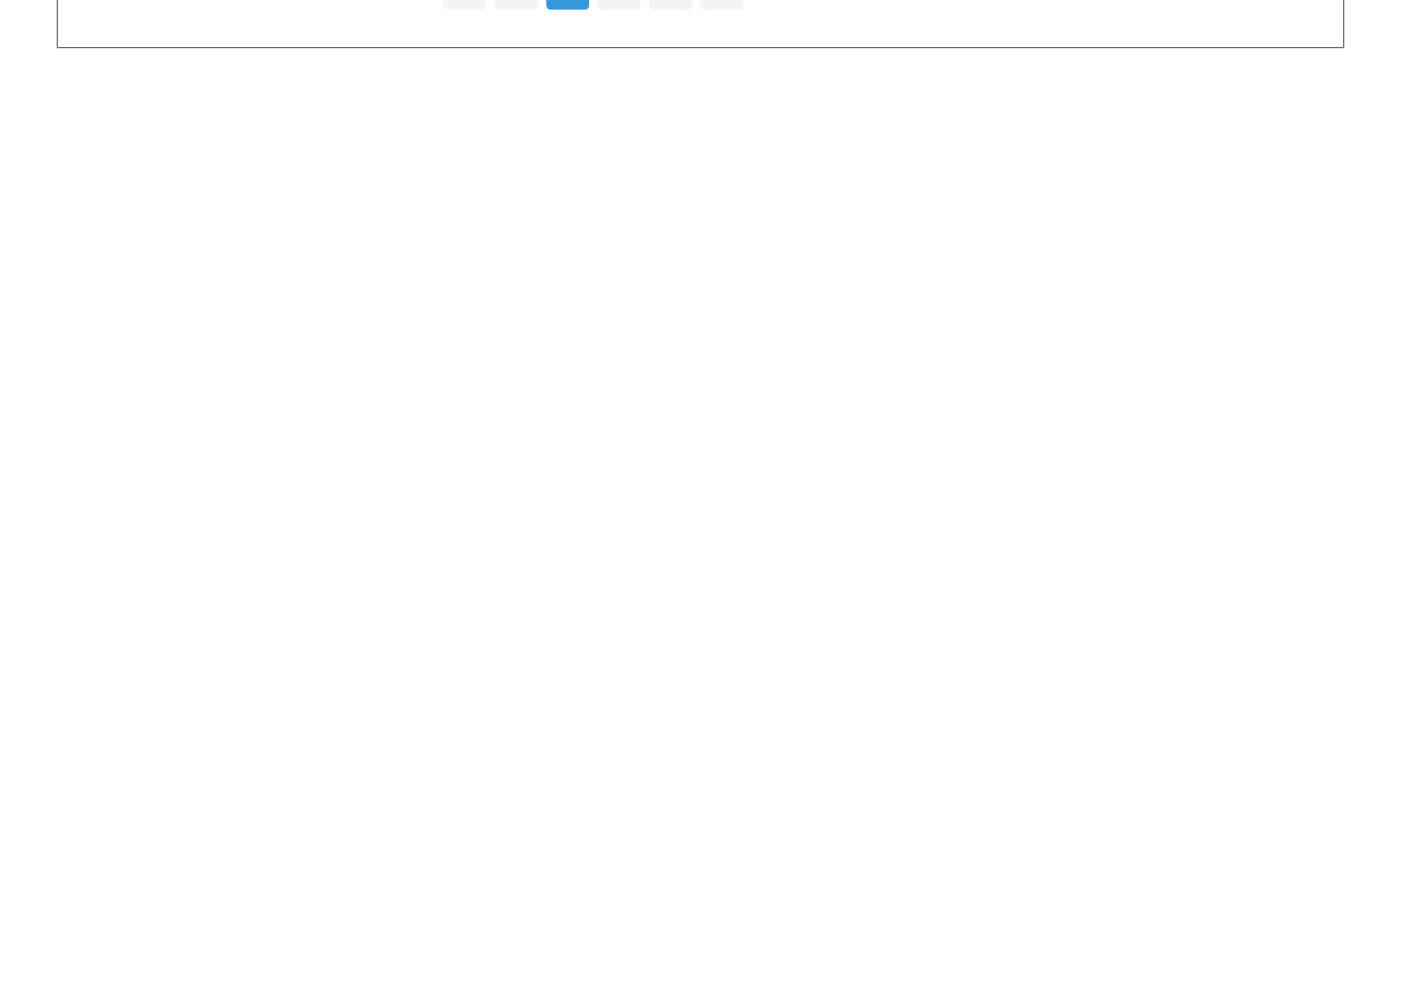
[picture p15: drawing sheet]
<svg xmlns="http://www.w3.org/2000/svg" width="297mm" height="210mm" viewBox="0 0 297 210" stroke-linecap="round" stroke-linejoin="round" font-family="sans-serif">
<path d="M12.1 -.1v10.3M284.9 -.1v10.3M12 10.1h273" fill="none" stroke="#555" stroke-width=".23"/>
<g fill="#f4f4f4">
<path d="M94 -.1h9a2.1 2.1 0 0 1-.2 1.9l-.6 .2h-7.3a.91 .91 0 0 1-.9-.9z" fill-rule="evenodd"/>
<path d="M104.9 -.1h9a2.1 2.1 0 0 1-.2 1.9l-.6 .2h-7.3a.91 .91 0 0 1-.9-.9z" fill-rule="evenodd"/>
</g>
<path d="M115.8 -.1h9a2.1 2.1 0 0 1-.2 1.9l-.6 .2h-7.3a.91 .91 0 0 1-.9-.9z" fill-rule="evenodd" fill="#3498db"/>
<g fill="#f4f4f4">
<path d="M126.7 -.1h9a2.1 2.1 0 0 1-.2 1.9l-.6 .2h-7.3a.91 .91 0 0 1-.9-.9z" fill-rule="evenodd"/>
<path d="M137.6 -.1h9a2.1 2.1 0 0 1-.2 1.9l-.6 .2h-7.3a.91 .91 0 0 1-.9-.9z" fill-rule="evenodd"/>
<path d="M148.5 -.1h9a2.1 2.1 0 0 1-.2 1.9l-.6 .2h-7.3a.91 .91 0 0 1-.9-.9z" fill-rule="evenodd"/>
</g>
</svg>
